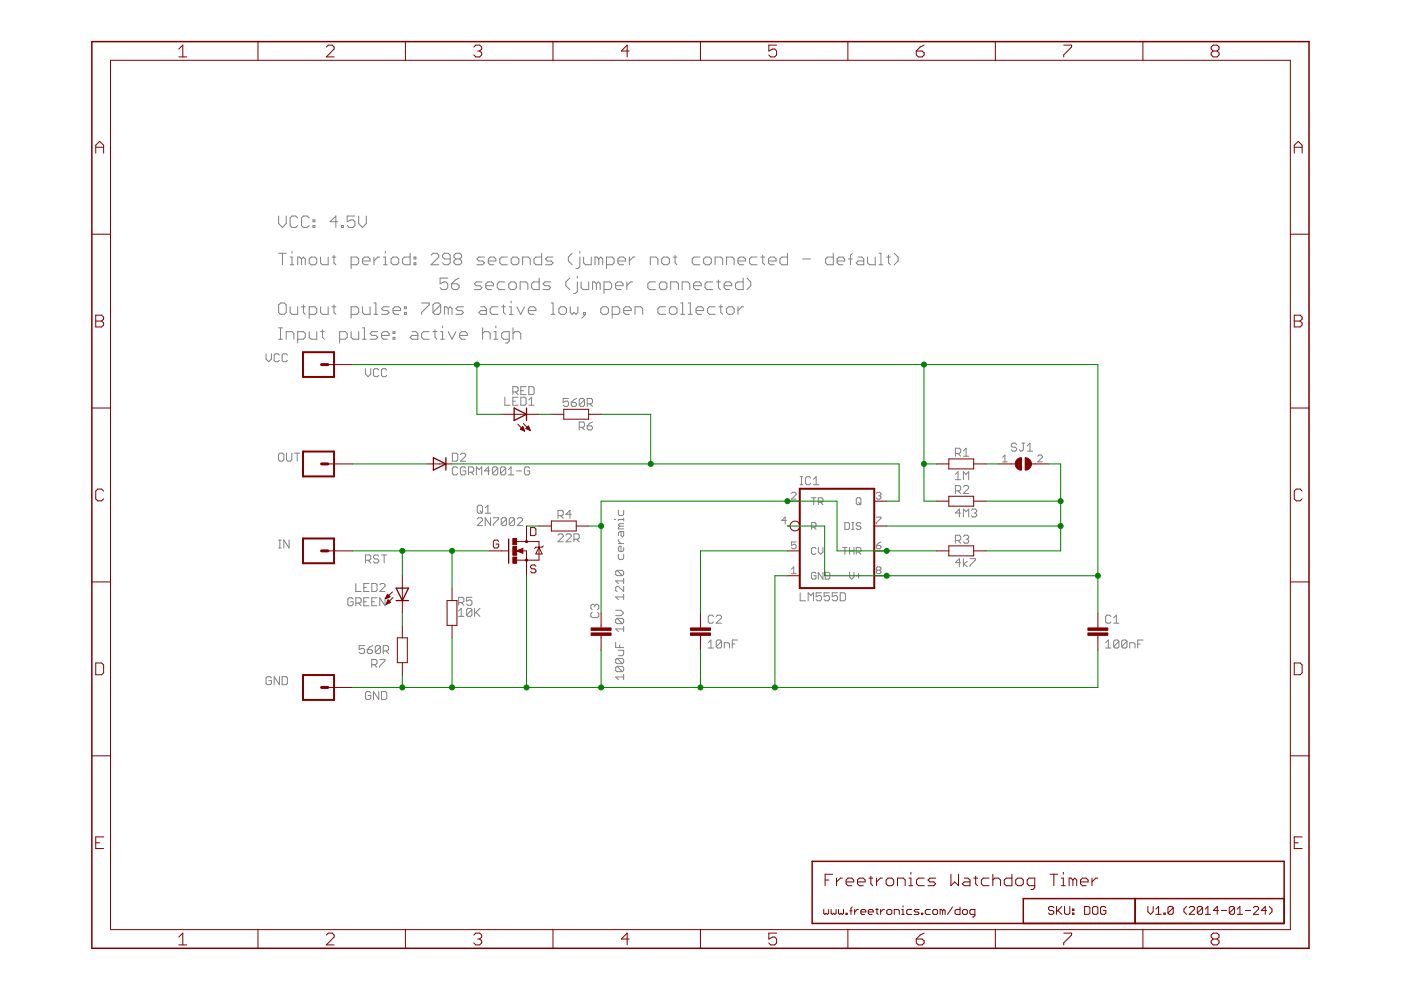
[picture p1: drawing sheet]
<svg xmlns="http://www.w3.org/2000/svg" width="297mm" height="210mm" viewBox="0 0 297 210" stroke-linecap="round" stroke-linejoin="round" font-family="sans-serif">
<g fill="none" stroke="#808080" stroke-width=".21">
<path d="M59.1 45.8v1.6l.8 .8 .8-.8v-1.6M59.1 53.7h1.6M59.9 53.7v2.4M61.5 54.5h.4v1.6M61.5 56.1h.8M61.9 53.3v.4M63.1 46.2l-.4-.4h-.8l-.4 .4v1.6l.4 .4h.8l.4-.4M63.9 54.9v1.2M63.9 54.9l-.4-.4h-.4v1.6M63.9 54.9l.4-.4 .4 .4v1.2M65.6 46.2l-.5-.4h-.8l-.4 .4v1.6l.4 .4h.8l.5-.4M66 54.5h.8l.4 .4v.8l-.4 .4h-.8l-.4-.4v-.8z"/>
<path d="M66.4 47.8h.4v.4h-.4zM66.4 46.6h.4v.4h-.4zM68 54.5v1.2l.4 .4h1.2v-1.6M70.4 54.5h.8M70.8 54.1v1.6l.4 .4M71.6 47h-1.6l1.2-1.2v2.4M72.4 47.8h.4v.4h-.4zM74.4 56.1h1.2l.5-.4v-.8l-.5-.4h-1.2v2.4M75.2 45.8h-1.6v1.2l.8-.4h.4l.4 .4v.8l-.4 .4h-.8l-.4-.4M76.1 45.8v1.6l.8 .8 .8-.8v-1.6M76.9 55.3h1.6v-.4l-.4-.4h-.8l-.4 .4v.8l.4 .4h.8M79.3 54.5v1.6"/>
<path d="M80.5 54.5h-.4l-.8 .8M81.3 54.5h.4v1.6M81.3 56.1h.8M81.7 53.3v.4M82.9 54.9l.4-.4h.8l.4 .4v.8l-.4 .4h-.8l-.4-.4zM87 53.7v2.4h-1.3l-.4-.4v-.8l.4-.4h1.3M87.8 54.5h.4v.4h-.4zM87.8 55.7h.4v.4h-.4zM91.4 54.1l.4-.4h.8l.4 .4v.4l-1.6 1.6h1.6M94.9 59h-1.6v1.2l.8-.4h.4l.4 .4v.8l-.4 .4h-.8l-.4-.4M95.4 54.9h-1.2l-.4-.4v-.4l.4-.4h.8l.4 .4v1.6l-.4 .4h-.8l-.4-.4M96.7 54.9l-.5-.4v-.4l.5-.4h.8l.4 .4v.4l-.4 .4"/>
<path d="M96.7 54.9l-.5 .4v.4l.5 .4h.8l.4-.4v-.4l-.4-.4M96.7 54.9h.8M97.3 59l-.8 .4-.8 .8M102.2 59.8h-1.2l-.4 .4 .4 .4h.8l.4 .4-.4 .4h-1.2M102.7 54.5h-1.2l-.4 .4 .4 .4h.8l.4 .4-.4 .4h-1.2M103.5 55.3h1.6v-.4l-.4-.4h-.8l-.4 .4v.8l.4 .4h.8M107 59.8h-1.2l-.4 .4v.8l.4 .4h1.2M107.6 54.5h-1.2l-.4 .4v.8l.4 .4h1.2M108.3 59.8h.8l.4 .4v.8l-.4 .4h-.8l-.4-.4v-.8zM108.8 54.5h.8l.4 .4v.8l-.4 .4h-.8l-.4-.4v-.8zM110.8 56.1v-1.6h1.2l.4 .4v1.2M114.3 59v2.4h-1.2l-.4-.4v-.8l.4-.4h1.2"/>
<path d="M114.9 53.7v2.4h-1.3l-.4-.4v-.8l.4-.4h1.3M116.8 59.8h-1.3l-.4 .4 .4 .4h.9l.4 .4-.4 .4h-1.3M117.3 54.5h-1.2l-.4 .4 .4 .4h.8l.4 .4-.4 .4h-1.2M120.8 59l-.8 .8v.8l.8 .8M121.3 53.7l-.8 .8v.8l.8 .8M122.4 59.8v2l-.4 .4h-.4M122.4 58.6v.4M122.9 54.5v2l-.4 .4h-.4M122.9 53.3v.4M123.2 59.8v1.2l.4 .4h1.2v-1.6M123.7 54.5v1.2l.4 .4h1.2v-1.6M127 54.9l-.4-.4h-.4v1.6"/>
<path d="M127 54.9v1.2M127 54.9l.4-.4 .4 .4v1.2M128.6 56.1h1.2l.4-.4v-.8l-.4-.4h-1.2v2.4M131 55.3h1.6v-.4l-.4-.4h-.8l-.4 .4v.8l.4 .4h.8M132.9 59.8v1.6M133.4 54.5v1.6M134.1 59.8h-.4l-.8 .8M134.6 54.5h-.4l-.8 .8M137.9 56.1v-1.6h1.2l.4 .4v1.2M139 59.8h-1.2l-.4 .4v.8l.4 .4h1.2M140.3 54.9l.4-.4h.8l.4 .4v.8l-.4 .4h-.8l-.4-.4zM142.7 54.5h.8"/>
<path d="M143.1 54.1v1.6l.4 .4M148.4 54.5h-1.2l-.4 .4v.8l.4 .4h1.2M149.2 54.9l.4-.4h.8l.4 .4v.8l-.4 .4h-.8l-.4-.4zM151.1 59.8h-1.2l-.4 .4v.8l.4 .4h1.2M151.6 56.1v-1.6h1.2l.4 .4v1.2M151.9 59.8h.8M152.3 59.4v1.6l.4 .4M154.1 56.1v-1.6h1.2l.4 .4v1.2M156.5 55.3h1.6v-.4l-.4-.4h-.8l-.4 .4v.8l.4 .4h.8M157.6 59v2.4h-1.2l-.5-.4v-.8l.5-.4h1.2M158.4 59l.8 .8v.8l-.8 .8M160.5 54.5h-1.2l-.4 .4v.8l.4 .4h1.2"/>
<path d="M161.3 54.5h.8M161.7 54.1v1.6l.4 .4M162.9 55.3h1.6v-.4l-.4-.4h-.8l-.4 .4v.8l.4 .4h.8M167 53.7v2.4h-1.2l-.4-.4v-.8l.4-.4h1.2M170.2 54.9h1.6M176.7 53.7v2.4h-1.2l-.5-.4v-.8l.5-.4h1.2M177.5 55.3h1.6v-.4l-.4-.4h-.8l-.4 .4v.8l.4 .4h.8M179.9 54.9h.8M180.7 53.7l-.4 .4v2M181.9 54.5h.8l.4 .4v1.2h-1.2l-.4-.4 .4-.4h1.2M183.9 54.5v1.2l.4 .4h1.3v-1.6M186.4 53.7h.4v2.4"/>
<path d="M186.4 56.1h.8M188 54.5h.8M188.4 54.1v1.6l.4 .4M189.6 53.7l.8 .8v.8l-.8 .8M56.4 75v1.1l.6 .6 .6-.6v-1.1M59.1 71.9h.8M59.1 69.5h.8M59.2 75.3l-.3-.3h-.5l-.3 .3v1.1l.3 .3h.5l.3-.3M59.5 64.2h.8l.4 .4v1.7l-.4 .4h-.8l-.4-.4v-1.7zM59.5 69.5v2.4M60.7 71.9v-1.6h1.2l.4 .4v1.2M60.9 75.3l-.2-.3h-.6l-.3 .3v1.1l.3 .3h.6l.2-.3"/>
<path d="M61.5 65v1.3l.4 .4h1.2v-1.7M63.1 71.9h1.2l.4-.4v-.8l-.4-.4h-1.2v2.4M63.9 65h.8M64.3 64.6v1.7l.4 .4M65.6 66.7h1.2l.4-.4v-.9l-.4-.4h-1.2v2.5M65.6 70.3v1.2l.4 .4h1.2v-1.6M68 65v1.3l.4 .4h1.2v-1.7M68 70.3h.8M68.4 69.9v1.6l.4 .4M70.4 65h.8M70.8 64.6v1.7l.4 .4M72 71.9h1.2l.4-.4v-.8l-.4-.4h-1.2v2.4"/>
<path d="M74.4 66.7h1.2l.5-.4v-.9l-.5-.4h-1.2v2.5M74.4 70.3v1.2l.4 .4h1.3v-1.6M76.9 65v1.3l.4 .4h1.2v-1.7M76.9 71.9h.8M76.9 69.5h.4v2.4M77.5 78.2v1.1l.5 .6 .6-.6v-1.1M79.3 64.2h.4v2.5M79.3 66.7h.8M80.1 70.3h-1.2l-.4 .4 .4 .4h.8l.4 .4-.4 .4h-1.2M80.3 78.4l-.3-.2h-.5l-.3 .2v1.2l.3 .3h.5l.3-.3M80.9 71.1h1.6v-.4l-.4-.4h-.8l-.4 .4v.8l.4 .4h.8M82 78.4l-.3-.2h-.5l-.3 .2v1.2l.3 .3h.5l.3-.3"/>
<path d="M82.5 65h-1.2l-.4 .4 .4 .4h.8l.4 .5-.4 .4h-1.2M83.3 65.8h1.6v-.4l-.4-.4h-.8l-.4 .4v.9l.4 .4h.8M83.3 70.3h.4v.4h-.4zM83.3 71.5h.4v.4h-.4zM85.7 66.3h.4v.4h-.4zM85.7 65h.4v.4h-.4zM87.4 70.3h.8l.4 .4v1.2h-1.2l-.4-.4 .4-.4h1.2M89.4 64.2h1.6v.4l-1.6 1.7v.4M91 70.3h-1.2l-.4 .4v.8l.4 .4h1.2M91.8 70.3h.8M92.2 69.9v1.6l.4 .4M93.4 70.3h.4v1.6"/>
<path d="M93.4 64.6l-.4-.4h-.8l-.4 .4v1.7M93.4 64.6v1.7l-.4 .4h-.8l-.4-.4M93.4 64.6l-1.6 1.7M93.4 71.9h.8M93.8 69.1v.4M95 65.4l-.4-.4h-.4v1.7M95 65.4v1.3M95 65.4l.4-.4 .4 .4v1.3M95 70.3l.8 1.6 .9-1.6M95.7 60.2h1.2l.4 .4v.4l-.4 .4h-.8l-.4-.4zM97.5 71.1h1.6v-.4l-.4-.4h-.8l-.4 .4v.8l.4 .4h.8M98.3 65h-1.2l-.4 .4 .4 .4h.8l.4 .5-.4 .4h-1.2"/>
<path d="M101.9 65h.8l.4 .4v1.3h-1.2l-.4-.4 .4-.5h1.2M102.3 70.7l.4-.4h.8l.4 .4v1.2M102.3 69.5v2.4M103 60.6h1.6v-.4l-.4-.4h-.8l-.4 .4v.8l.4 .4h.8M104.7 70.3h.4v1.6M104.7 71.9h.9M105.1 69.1v.4M105.6 65h-1.3l-.4 .4v.9l.4 .4h1.3M106.4 65h.8M106.8 64.6v1.7l.4 .4M108 65h.4v1.7M108 71.9h-1.2l-.4-.4v-.8l.4-.4h1.2v2l-.4 .4h-.4"/>
<path d="M108 66.7h.8M108.4 63.8v.4M108.8 70.7l.4-.4h.8l.4 .4v1.2M108.8 69.5v2.4M109.6 65l.8 1.7 .8-1.7M110.3 61.4v-1.6h1.2l.4 .4v1.2M112 65.8h1.6v-.4l-.4-.4h-.8l-.4 .4v.9l.4 .4h.8M116.9 64.2h.4v2.5M116.9 66.7h.8M118.5 65.4l.4-.4h.8l.4 .4v.9l-.4 .4h-.8l-.4-.4zM120.9 65v1.3l.4 .4 .4-.4 .4 .4 .4-.4v-1.3M123.7 66.3h.4v.4h-.4z"/>
<path d="M124.1 66.7l-.8 .8M126.4 60.2l-.4-.4h-.4v1.6M126.4 60.2v1.2M126.4 60.2l.5-.4 .4 .4v1.2M127.4 65.4l.4-.4h.8l.4 .4v.9l-.4 .4h-.8l-.4-.4zM128.1 61.4h1.2l.4-.4v-.8l-.4-.4h-1.2v2.4M129.8 66.7h1.2l.4-.4v-.9l-.4-.4h-1.2v2.5M130.5 60.6h1.6v-.4l-.4-.4h-.8l-.4 .4v.8l.4 .4h.8M132.2 65.8h1.6v-.4l-.4-.4h-.8l-.4 .4v.9l.4 .4h.8M134.6 66.7v-1.7h1.2l.5 .4v1.3M139.8 60.2l.4-.4h.8l.4 .4v.8l-.4 .4h-.8l-.4-.4zM141.1 65h-1.2l-.4 .4v.9l.4 .4h1.2"/>
<path d="M142.2 61.4v-1.6h1.2l.4 .4v1.2M142.3 65h.8l.4 .4v.9l-.4 .4h-.8l-.4-.4v-.9zM144.3 64.2h.4v2.5M144.3 66.7h.9M144.6 61.4v-1.6h1.2l.4 .4v1.2M146 64.2h.4v2.5M146 66.7h.8M147 60.6h1.7v-.4l-.4-.4h-.8l-.5 .4v.8l.5 .4h.8M147.6 65.8h1.6v-.4l-.4-.4h-.8l-.4 .4v.9l.4 .4h.8M151.6 65h-1.2l-.4 .4v.9l.4 .4h1.2M152.4 65h.8M152.8 64.6v1.7l.4 .4"/>
<path d="M153.5 60.6h1.6v-.4l-.4-.4h-.8l-.4 .4v.8l.4 .4h.8M154.5 65h.8l.4 .4v.9l-.4 .4h-.8l-.4-.4v-.9zM156.5 65v1.7M157.7 65h-.4l-.8 .8M59.3 96.1h.6l.3 .3v1.1l-.3 .3h-.6l-.2-.3v-1.1zM60.7 96.1v1.4l.3 .3h.6l.3-.3v-1.4M62.4 96.1h1.2M63 96.1v1.7M95.9 96.1h.9l.2 .3v1.1l-.2 .3h-.9zM97 99.3l-.2-.3h-.6l-.3 .3v1.1l.3 .3h.6l.2-.3M97.6 96.4l.3-.3h.5l.3 .3v.3l-1.1 1.1h1.1M98.7 99.3l-.3-.3h-.5l-.3 .3v1.1l.3 .3h.5l.3-.3v-.6h-.5"/>
<path d="M103.8 99.8h-1.1l.8-.8v1.7M105.5 99.3l-.3-.3h-.5l-.3 .3v1.1M105.5 99.3v1.1l-.3 .3h-.5l-.3-.3M105.5 99.3l-1.1 1.1M107 84.2v1.7h1.2M107.2 99.3l-.3-.3h-.5l-.3 .3v1.1M107.2 99.3v1.1l-.3 .3h-.5l-.3-.3M107.2 99.3l-1.1 1.1M107.8 99.6l.6-.6v1.7M108.7 85.1h.6M108.7 83.1h.9l.3-.3v-.5l-.3-.3h-.9v1.7M109.3 83.1l.6 .6"/>
<path d="M109.5 99.8h1.1M109.9 84.2h-1.2v1.7h1.2M110.4 84.2h.9l.2 .3v1.1l-.2 .3h-.9zM110.4 82.8h.6M111.5 82h-1.1v1.7h1.1M112.1 82h.9l.2 .3v1.1l-.2 .3h-.9zM112.1 84.8l.6-.6v1.7M112.1 85.9h1.1M112.3 99.3l-.3-.3h-.5l-.3 .3v1.1l.3 .3h.5l.3-.3v-.6h-.5M120.5 84.5h-1.1v.8l.6-.3h.2l.3 .3v.6l-.3 .3h-.5l-.3-.3M121.1 85.3h.8l.3 .3v.3l-.3 .3h-.5l-.3-.3zM122.2 84.5l-.5 .3-.6 .5"/>
<path d="M122.8 90.6h.9l.2-.3v-.6l-.2-.2h-.9v1.6M123.4 90.6l.5 .5M123.9 84.8v1.1l-.2 .3h-.6l-.3-.3M123.9 84.8l-.2-.3h-.6l-.3 .3v1.1M123.9 84.8l-1.1 1.1M124.5 85.6h.8l.3-.3v-.5l-.3-.3h-.8v1.7M124.5 90.3h.8l.3 .3v.3l-.3 .2h-.5l-.3-.2zM125.1 85.6l.5 .6M125.6 89.5l-.5 .2-.6 .6M202.6 96.2h.8l.3-.3v-.6l-.3-.3h-.8v1.7M203.1 96.2l.6 .5M204.3 95.6l.5-.6v1.7"/>
<path d="M204.3 96.7h1.1M212.6 97.9h1M212.6 97l.5-.5v1.4M215.5 94.3l-.3-.3h-.5l-.3 .3v.2l.3 .3h.5l.3 .3v.3l-.3 .3h-.5l-.3-.3M216.7 94h.5M217 94v1.4l-.3 .3h-.3l-.3-.3M217.8 95.7h1.1M217.8 94.5l.6-.5v1.7M220 96.7l.3-.2h.4l.3 .2v.3l-1 .9h1M59.1 116.2h.5M59.1 114.5h.5M59.3 114.5v1.7"/>
<path d="M61.3 114.5v1.7l-1.1-1.7v1.7M77.5 118.8h.8l.3-.3v-.6l-.3-.2h-.8v1.7M78 118.8l.6 .6M80.3 117.9l-.3-.2h-.5l-.3 .2v.3l.3 .3h.5l.3 .3v.3l-.3 .3h-.5l-.3-.3M80.9 117.7h1.1M81.4 117.7v1.7M99.3 100.1h.9l.2-.3v-.5l-.2-.3h-.9v1.7M99.9 100.1l.5 .6M101 100.7v-1.7l.6 .6 .5-.6v1.7M101.2 107.4l.3-.3h.5l.3 .3v1.1l-.3 .3h-.5l-.3-.3zM101.2 110l.3-.2h.5l.3 .2v.3l-1.1 1.1h1.1M101.7 108.3l.6 .5"/>
<path d="M102.9 108.8h1.1M102.9 107.7l.5-.6v1.7M104 109.8v1.6l-1.1-1.6v1.6M104.6 109.8h1.1v.2l-1.1 1.2v.2M107.4 110v1.2l-.3 .2h-.5l-.3-.2M107.4 110l-.3-.2h-.5l-.3 .2v1.2M107.4 110l-1.1 1.2M107.8 100.7h1.1M109.1 110l-.3-.2h-.6l-.2 .2v1.2M109.1 110v1.2l-.3 .2h-.6l-.2-.2M109.1 110l-1.1 1.2M109.7 110l.2-.2h.6l.3 .2v.3l-1.1 1.1h1.1"/>
<path d="M118.3 109.3h.8l.3-.2v-.6l-.3-.3h-.8v1.7M118.3 113.5l.3-.3h.5l.3 .3v.2l-1.1 1.2h1.1M118.9 109.3l.5 .6M120 113.5l.3-.3h.5l.3 .3v.2l-1.1 1.2h1.1M121.1 109.1h-1.1l.8-.9v1.7M121.7 114.3h.8l.3-.3v-.5l-.3-.3h-.8v1.7M122.3 114.3l.5 .6M130.3 110.2h.2M131.1 108.2v.8l.3 .3h.6l.2-.3v-.8M131.1 117.5v.9l.3 .2h.6l.2-.2v-.9M131.1 114.4v.3l.6 .6M131.1 115.3h1.1"/>
<path d="M131.4 111.6l-.3 .3v.2h1.1M131.4 111.6h.8M131.7 112.7v.9l.3 .2 .2-.2v-.9h-.8l-.3 .3v.6M132.2 109.9v.5M132.2 116.1v.6l-.2 .2h-.6l-.3-.2v-.6l.3-.3h.3v1.1M132.2 110.2h-1.1v.2M132.2 111h-.8l-.3 .3 .3 .3M166.7 110.4h-.9l.7-.8v1.5M167.8 104.6l.2-.2h.5l.3 .2v.3l-1 .9h1M168.8 114.9h-1v.7l.5-.2 .5 .2v.5l-.3 .3h-.5l-.2-.3M169.7 102.8h.5M169.7 101.1h.5"/>
<path d="M169.9 101.1v1.7M171.9 101.4l-.3-.3h-.5l-.3 .3v1.1l.3 .3h.5l.3-.3M172.1 105.5h.9M172.1 111.8h.7l.2-.3v-.5l-.2-.2h-.7v1.4M172.5 101.6l.5-.5v1.7M172.5 102.8h1.1M172.5 105.5v1.5M172.5 111.8l.5 .4M173 116.3l-.2-.2h-.5l-.2 .2v1l.2 .2h.5l.2-.2M173.5 106.5h.7l.3-.2v-.5l-.3-.3h-.7v1.5M173.5 116.1v.9l.5 .5 .5-.5v-.9M174 106.5l.5 .5"/>
<path d="M178.6 116.1h1M179.1 110.8h.8l.2 .2v1l-.2 .2h-.8zM179.1 116.1v1.4M180.1 116.1v1.4M180.1 116.8h1M180.6 110.8h.5M180.6 112.2h.5M180.8 110.8v1.4M181.1 116.1v1.4M181.5 117h.8l.2-.2v-.5l-.2-.2h-.8v1.4M181.8 105.5h.5l.2 .3v.9l-.2 .3h-.5l-.3-.3v-.9zM182 106.5l.5 .5"/>
<path d="M182 117l.5 .5M182.5 111l-.2-.2h-.5l-.3 .2v.3l.3 .2h.5l.2 .3-.2 .4h-.5l-.3-.2M185.8 104.6l.2-.2h.5l.3 .2v.3l-.3 .2M185.8 109.6h1v.3l-1 .9v.3M185.8 115.6h.7l.3 .3v.2l-.3 .3h-.5l-.2-.3zM186.3 105.1h.2M186.5 105.1l.3 .2v.3l-.3 .2h-.5l-.2-.2M186.8 114.9l-1 .7M202.6 100.6l.5-.6v1.7M202.6 101.7h1.1M202.6 104.1h.8l.3-.3v-.6l-.3-.2h-.8v1.6M202.6 114.6h.8l.3-.3v-.6l-.3-.2h-.8v1.7"/>
<path d="M203.1 104.1l.6 .5M203.1 114.6l.6 .6M203.7 108.8h-1.1l.8-.9v1.7M203.7 119.3h-1.1l.8-.9v1.7M204.3 101.7v-1.7l.5 .6 .6-.6v1.7M204.3 109.6v-1.7l.5 .6 .6-.6v1.7M204.3 118.4v1.7M204.3 103.2l.2-.2h.6l.3 .2v.3l-1.1 1.1h1.1M204.3 113.7l.2-.2h.6l.3 .2v.3l-.3 .3M204.8 114.3h.3M205.1 114.3l.3 .3v.3l-.3 .3h-.6l-.2-.3M205.1 119l-.8 .6 .8 .5"/>
<path d="M205.7 118.4h1.1v.3l-1.1 1.2v.2M206 108.2l.2-.3h.6l.3 .3v.3l-.3 .3M206.5 108.8h.3M206.8 108.8l.3 .3v.2l-.3 .3h-.6l-.2-.3M74.9 127l-.3-.3h-.6l-.3 .3v1.2l.3 .2h.6l.3-.2v-.6h-.6M75.4 127.9h.9l.3-.3v-.6l-.3-.3h-.9v1.7M75.4 123.7v1.7h1.2M76 127.9l.6 .5M77.1 127.6h.6M77.1 124.6h.6M77.3 136.9h-1.1v.8l.5-.2h.3l.3 .2v.6l-.3 .3h-.5l-.3-.3M77.9 137.7h.8l.3 .3v.3l-.3 .3h-.6l-.2-.3z"/>
<path d="M78.3 126.7h-1.2v1.7h1.2M78.3 123.7h-1.2v1.7h1.2M78.8 127.6h.6M78.8 123.7h.9l.2 .3v1.1l-.2 .3h-.9zM79 136.9l-.6 .3-.5 .5M79.9 126.7h-1.1v1.7h1.1M80.5 139.8h1.1v.3l-1.1 1.1v.3M80.5 124l.3-.3h.6l.2 .3v.3l-1.1 1.1h1.1M80.7 137.2l-.3-.3h-.6l-.2 .3v1.1M80.7 137.2v1.1l-.3 .3h-.6l-.2-.3M80.7 137.2l-1.1 1.1M81.3 138h.8l.3-.3v-.5l-.3-.3h-.8v1.7"/>
<path d="M81.6 126.7v1.7l-1.1-1.7v1.7M81.8 138l.6 .6M97.2 129.6l.6-.6v1.7M97.2 130.7h1.2M97.2 127.8h.9l.3-.3v-.6l-.3-.3h-.9v1.7M97.8 127.8l.6 .5M100.1 129.3v1.1l-.3 .3h-.6l-.3-.3M100.1 126.6h-1.2v.9l.6-.3h.3l.3 .3v.6l-.3 .2h-.6l-.3-.2M100.1 129.3l-.3-.3h-.6l-.3 .3v1.1M100.1 129.3l-1.2 1.1M100.6 129v1.7M100.9 129.8l.8 .9"/>
<path d="M101.7 129l-1.1 1.1M125.6 129.8l-.3 .3v.6l.3 .2h1.1l.3-.2v-.6l-.3-.3M126.1 128.4l.3-.3h.3l.3 .3v.6l-.3 .2M126.1 128.4l-.3-.3h-.2l-.3 .3v.6l.3 .2M126.1 128.4v.3M130.5 136.2v1.1h1.7M130.5 129.4h1.2l.5 .6-.5 .5h-1.2M130.8 120.9h1.2l.2 .3v.6l-.2 .2M130.8 131.1h1.2l.2 .3v.6l-.2 .2M130.8 139.6h1.2l.2 .3v.5l-.2 .3M130.8 120.9l-.3 .3v.6l.3 .2h1.2M130.8 131.1l-.3 .3v.6l.3 .2h1.2"/>
<path d="M130.8 139.6l-.3 .3v.5l.3 .3h1.2M130.8 139.6l1.2 1.1M130.8 131.1l1.2 1.1M130.8 120.9l1.2 1.1M131.1 137.9h1.1v.8l-.2 .3h-.9M131.4 136.8v.5M132.2 122.6v1.1M132.2 124.3v1.1l-1.1-1.1h-.3l-.3 .3v.6l.3 .2M132.2 126v1.1M132.2 132.8v1.1M132.2 133.3h-1.7l.6 .6M132.2 126.6h-1.7l.6 .5"/>
<path d="M132.2 123.2h-1.7l.6 .5M150.2 136.3l.5-.6v1.7M150.2 137.4h1.1M151.3 130.7l-.3-.3h-.6l-.2 .3v1.1l.2 .3h.6l.3-.3M151.8 130.7l.3-.3h.6l.3 .3v.3l-1.2 1.1h1.2M153 136v1.1l-.3 .3h-.6l-.3-.3M153 136l-.3-.3h-.6l-.3 .3v1.1M153 136l-1.2 1.1M153.6 137.4v-1.1h.8l.3 .2v.9M155.3 136.5h.5M156.4 135.7h-1.1v1.7M167.8 121.6h1"/>
<path d="M167.8 120.7l.5-.5v1.4M169.7 125.7v1.7h1.1M171.3 127.4v-1.7l.6 .6 .6-.6v1.7M173 121.6l-.2-.3h-.5l-.2 .3v1l.2 .2h.5l.2-.2v-.5h-.5M174.2 125.7h-1.2v.8l.6-.2h.3l.3 .2v.6l-.3 .3h-.6l-.3-.3M174.5 121.3v1.5l-1-1.5v1.5M175 121.3h.7l.2 .3v1l-.2 .2h-.7zM175.9 125.7h-1.2v.8l.6-.2h.3l.3 .2v.6l-.3 .3h-.6l-.3-.3M177.6 125.7h-1.2v.8l.6-.2h.3l.3 .2v.6l-.3 .3h-.6l-.3-.3M178.1 125.7h.9l.3 .3v1.1l-.3 .3h-.9zM180.1 121.3v1l.5 .5 .5-.5v-1M181.5 122.1h1"/>
<path d="M182 121.6v1M186 120.9l-.2-.2v-.3l.2-.2h.5l.3 .2v.3l-.3 .2M186 120.9l-.2 .2v.3l.2 .2h.5l.3-.2v-.3l-.3-.2M186 120.9h.5M234.4 137.4h1.1M234.4 136.3l.6-.6v1.7M235.5 130.7l-.2-.3h-.6l-.3 .3v1.1l.3 .3h.6l.2-.3M236.1 132.1h1.1M236.1 131l.6-.6v1.7M237.2 136v1.1l-.2 .3h-.6l-.3-.3M237.2 136l-.2-.3h-.6l-.3 .3v1.1M237.2 136l-1.1 1.1"/>
<path d="M239 136v1.1l-.3 .3h-.6l-.3-.3M239 136l-.3-.3h-.6l-.3 .3v1.1M239 136l-1.2 1.1M239.5 137.4v-1.1h.9l.2 .2v.9M241.2 136.5h.6M242.3 135.7h-1.1v1.7M57.6 143.7l-.3-.2h-.6l-.3 .2v1.2l.3 .3h.6l.3-.3v-.6h-.6M59.2 143.5v1.7l-1.1-1.7v1.7M59.8 143.5h.9l.2 .2v1.2l-.2 .3h-.9zM78.6 146.9l-.3-.3h-.5l-.3 .3v1.1l.3 .3h.5l.3-.3v-.5h-.6M78.8 140.9h.9l.2-.2v-.6l-.2-.3h-.9v1.7M79.4 140.9l.5 .6"/>
<path d="M80.3 146.6v1.7l-1.1-1.7v1.7M80.9 146.6h.8l.3 .3v1.1l-.3 .3h-.8zM130.8 141.3h1.2l.2 .3v.5l-.2 .3M130.8 141.3l-.3 .3v.5l.3 .3h1.2M130.8 141.3l1.2 1.1M132.2 143v1.1M132.2 143.6h-1.7l.6 .5"/>
</g>
<g fill="none" stroke="#800000" stroke-width=".21">
<path d="M23.4 12.8h250.2v184.3h-250.2zM37.9 10.4l.9-.8v2.5M37.9 12.1h1.7M54.7 8.8v4M69.2 10l.4-.4h.8l.4 .4v.4l-1.6 1.7h1.6M86 8.8v4M100.5 10l.4-.4h.8l.4 .4v.4l-.4 .4M101.3 10.8h.4M101.7 10.8l.4 .4v.4l-.4 .5h-.8l-.4-.5M117.2 8.8v4M133.4 10.8h-1.7l1.3-1.2v2.5M148.5 8.8v4"/>
<path d="M164.7 9.6h-1.7v1.2l.8-.4h.5l.4 .4v.8l-.4 .5h-.9l-.4-.5M179.8 8.8v4M194.3 10.8h1.2l.4 .4v.4l-.4 .5h-.8l-.4-.5zM195.9 9.6l-.8 .4-.8 .8M211 8.8v4M225.5 9.6h1.7v.4l-1.7 1.6v.5M242.3 8.8v4M257.2 10.8l-.4-.4v-.4l.4-.4h.8l.5 .4v.4l-.5 .4M257.2 10.8l-.4 .4v.4l.4 .5h.8l.5-.5v-.4l-.5-.4M257.2 10.8h.8M20.3 32.5v-1.7l.8-.8 .9 .8v1.7M20.3 31.2h1.7"/>
<path d="M274.4 31.2h1.7M274.4 32.5v-1.7l.9-.8 .8 .8v1.7M19.5 49.7h3.9M273.6 49.7h3.9M20.3 66.8h1.2l.5 .4v.5l-.5 .4 .5 .4v.4l-.5 .4h-1.2zM20.3 68.1h1.2M69.5 77.3h5.3M274.4 66.8h1.3l.4 .4v.5l-.4 .4 .4 .4v.4l-.4 .4h-1.3zM274.4 68.1h1.3M19.5 86.5h3.9M69.5 98.4h5.3M90.6 98.4h5.2"/>
<path d="M106.4 87.8h7.9M109.8 89.9l1.4 1.5M110.3 91h.8M110.5 90.8h.5M110.6 91.1h.5M110.6 90.7h.4M110.7 90.6h.2M110.8 90.5h.1M110.8 90.5l-.5 .5 .9 .4M110.8 90.5l.4 .9M110.9 91.2h.3M111 89.8l1.4 1.4"/>
<path d="M111.2 91.4h.1M111.5 90.8h.7M111.5 90.9l.9 .3M111.6 90.7h.6M111.8 90.6h.3M111.8 91h.5M111.9 90.5h.2M112 90.3h.1M112 90.3l-.5 .6M112 90.3l.4 .9M112.1 91.1h.3M112.4 91.2h.1"/>
<path d="M116.9 87.8h2.6M119.5 86.8h5.3v2.1h-5.3zM124.8 87.8h2.6M198.5 98.4h2.7M201.2 97.3h5.2v2.1h-5.2zM206.4 98.4h2.7M211.7 98.4h3.5M218.7 98.4h3.5M273.6 86.5h3.9M22 104.1l-.5-.4h-.8l-.4 .4v1.7l.4 .4h.8l.5-.4M69.5 116.8h5.3M103.7 116.8h4"/>
<path d="M105.7 114.8l-.2-.3h-.6l-.3 .3v1.1l.3 .3h.6l.2-.3v-.5h-.5M109.5 116.8l1.3-.5v1zM109.6 114.8h4.7v4h-4.8M110.7 116.8h.9v5.3M111.6 111.5v3.3M112.5 111.9h.8l.3 .3v1.1l-.3 .3h-.8zM114.3 111.5h2.6M114.3 116l.6 1.5h-1.3zM115.2 115.7l-.3 .3h-1.3l-.3 .3M116.9 110.5h5.3v2.1h-5.3zM122.2 111.5h2.6M166.9 116.8h2.7"/>
<path d="M166.9 106.3h2.7M166.9 111.5h.6M185.4 116.8h2.6M185.4 106.3h2.6M185.4 111.5h2.6M198.5 116.8h2.7M198.5 106.3h2.7M201.2 105.2h5.2v2.1h-5.2zM201.2 115.7h5.2v2.2h-5.2zM206.4 116.8h2.7M206.4 106.3h2.7M276.1 104.1l-.4-.4h-.9l-.4 .4v1.7l.4 .4h.9l.4-.4"/>
<path d="M19.5 123.4h3.9M81.8 126.8h.2M81.9 126.7h.4M81.9 126.6h.7M81.9 128.1h.1M81.9 128h.3M82 126.4h.6M82 127.8h.5M82 126.3h.5M82.1 126.2h.2M82.1 127.7h.7M82.1 127.6h.6"/>
<path d="M82.1 126.1h.1M82.1 126l.6 .5-1 .4zM82.2 127.5h.3M82.2 127.3h.2M82.3 127.2l-.4 .9M82.3 127.2l.5 .5M82.3 127.2h.1M82.8 127.7l-.9 .4M83.2 125.5l-1.5 1.4M83.3 126.7l-1.4 1.4M84.2 135.2h2.2v5.3h-2.2zM85.3 122.1v7.9"/>
<path d="M85.3 132.6v2.6M94.8 127.3h2.1v5.3h-2.1zM95.8 124.7v2.6M95.8 132.6v2.6M113.6 120.1l-.3-.3h-.5l-.3 .3v.2l.3 .3h.5l.3 .3v.3l-.3 .3h-.5l-.3-.3M127.4 130v3.1M127.4 134.7v3.2M148.5 130v3.1M148.5 134.7v3.2M166.9 122.1h2.7M185.4 122.1h2.6M232.8 130v3.1"/>
<path d="M232.8 134.7v3.2M273.6 123.4h3.9M20.3 140.6h1.2l.5 .4v1.6l-.5 .5h-1.2zM69.5 145.8h5.3M85.3 140.5v2.6M274.4 140.6h1.3l.4 .4v1.6l-.4 .5h-1.3zM19.5 160.3h3.9M20.3 178.7h.8M22 177.4h-1.7v2.5h1.7M273.6 160.3h3.9M274.4 178.7h.9M276.1 177.4h-1.7v2.5h1.7"/>
<path d="M37.9 198.7l.9-.9v2.5M54.7 197.1v4M69.2 198.2l.4-.4h.8l.4 .4v.5l-1.6 1.6h1.6M86 197.1v4M100.5 198.2l.4-.4h.8l.4 .4v.5l-.4 .4M101.3 199.1h.4M101.7 199.1l.4 .4v.4l-.4 .4h-.8l-.4-.4M117.2 197.1v4M133.4 199.1h-1.7l1.3-1.3v2.5M148.5 197.1v4M164.7 197.8h-1.7v1.3l.8-.4h.5l.4 .4v.8l-.4 .4h-.9l-.4-.4M174.6 192.8v.8l.3 .3 .3-.3 .2 .3 .3-.3v-.8"/>
<path d="M174.9 186.6h.8M176.2 192.8v.8l.3 .3 .2-.3 .3 .3 .3-.3v-.8M176.6 185.4h-1.7v2.4M177.4 186.2v1.6M177.8 192.8v.8l.3 .3 .2-.3 .3 .3 .2-.3v-.8M178.6 186.2h-.4l-.8 .8M179.4 193.6h.2v.3h-.2zM179.4 187h1.6v-.4l-.4-.4h-.8l-.4 .4v.8l.4 .4h.8M179.8 197.1v4M180.1 193.1h.6M180.7 192.3l-.3 .3v1.3M181.2 192.8v1.1"/>
<path d="M181.8 187h1.6v-.4l-.4-.4h-.8l-.4 .4v.8l.4 .4h.8M182 192.8h-.3l-.5 .6M182.5 193.4h1.1v-.3l-.3-.3h-.5l-.3 .3v.5l.3 .3h.5M184.1 193.4h1v-.3l-.2-.3h-.5l-.3 .3v.5l.3 .3h.5M184.2 186.2h.8M184.6 185.8v1.6l.4 .4M185.7 192.8h.5M185.8 186.2v1.6M185.9 192.6v1l.3 .3M186.7 192.8v1.1M187.1 186.2h-.5l-.8 .8M187.5 192.8h-.3l-.5 .6"/>
<path d="M188 193.1l.3-.3h.5l.3 .3v.5l-.3 .3h-.5l-.3-.3zM188.3 186.2h.8l.4 .4v.8l-.4 .4h-.8l-.4-.4v-.8zM189.6 193.9v-1.1h.8l.3 .3v.8M190.3 187.8v-1.6h1.2l.4 .4v1.2M191.2 193.9h.5M191.2 192.8h.3v1.1M191.5 192v.3M192.7 186.2h.4v1.6M192.7 187.8h.8M193.1 185v.4M193.3 192.8h-.8l-.3 .3v.5l.3 .3h.8M194.3 199.1h1.2l.4 .4v.4l-.4 .4h-.8l-.4-.4z"/>
<path d="M194.9 192.8h-.8l-.3 .3 .3 .3h.5l.3 .2-.3 .3h-.8M195.4 193.6h.2v.3h-.2zM195.9 197.8l-.8 .4-.8 .9M196 186.2h-1.3l-.4 .4v.8l.4 .4h1.3M197.2 192.8h-.8l-.2 .3v.5l.2 .3h.8M198 192.8h.5l.3 .3v.5l-.3 .3h-.5l-.2-.3v-.5zM198.4 186.2h-1.2l-.4 .4 .4 .4h.8l.4 .4-.4 .4h-1.2M199.9 193.1l-.3-.3h-.3v1.1M199.9 193.1v.8M199.9 193.1l.2-.3 .3 .3v.8M201.6 185.4v2.4l.8-.8 .8 .8v-2.4M202 192.3l-1.1 1.6"/>
<path d="M203.5 192.3v1.6h-.8l-.2-.3v-.5l.2-.3h.8M204 193.1l.3-.3h.6l.2 .3v.5l-.2 .3h-.6l-.3-.3zM204.4 186.2h.9l.4 .4v1.2h-1.3l-.4-.4 .4-.4h1.3M206.5 186.2h.8M206.7 193.9h-.8l-.3-.3v-.5l.3-.3h.8v1.3l-.3 .3h-.2M206.9 185.8v1.6l.4 .4M209.7 186.2h-1.2l-.4 .4v.8l.4 .4h1.2M210.5 186.6l.4-.4h.8l.4 .4v1.2M210.5 185.4v2.4M211 197.1v4M214.5 185.4v2.4h-1.2l-.4-.4v-.8l.4-.4h1.2M215.3 186.6l.5-.4h.8l.4 .4v.8l-.4 .4h-.8l-.5-.4z"/>
<path d="M219.4 187.8h-1.2l-.4-.4v-.8l.4-.4h1.2v2l-.4 .4h-.4M222.6 185.4h1.6M223.4 185.4v2.4M223.4 192.5l-.2-.3h-.6l-.3 .3v.2l.3 .3h.6l.2 .3v.3l-.2 .3h-.6l-.3-.3M224 192.2v1.7M224.3 193l.8 .9M225 186.2h.4v1.6M225 187.8h.8M225.1 192.2l-1.1 1.1M225.4 185v.4M225.5 197.8h1.7v.4l-1.7 1.7v.4M225.7 192.2v1.4l.3 .3h.5l.3-.3v-1.4"/>
<path d="M227.4 193.6h.3v.3h-.3zM227.4 192.7h.3v.3h-.3zM227.5 186.6l-.4-.4h-.4v1.6M227.5 186.6v1.2M227.5 186.6l.4-.4 .4 .4v1.2M229.1 187h1.6v-.4l-.4-.4h-.8l-.4 .4v.8l.4 .4h.8M230 192.2h.8l.3 .3v1.1l-.3 .3h-.8zM231.5 186.2v1.6M231.6 192.5l.3-.3h.6l.3 .3v1.1l-.3 .3h-.6l-.3-.3zM232.7 186.2h-.4l-.8 .8M234.5 192.5l-.3-.3h-.6l-.3 .3v1.1l.3 .3h.6l.3-.3v-.6h-.6M242.3 197.1v4"/>
<path d="M243.4 192.2v1.1l.5 .6 .6-.6v-1.1M245.1 192.7l.5-.5v1.7M245.1 193.9h1.1M246.8 193.6h.3v.3h-.3zM248.8 192.5v1.1l-.3 .3h-.6l-.3-.3M248.8 192.5l-.3-.3h-.6l-.3 .3v1.1M248.8 192.5l-1.2 1.1M251.6 192.2l-.6 .5v.6l.6 .6M252.1 192.5l.3-.3h.6l.3 .3v.2l-1.2 1.2h1.2M255 192.5v1.1l-.3 .3h-.6l-.2-.3M255 192.5l-.3-.3h-.6l-.2 .3v1.1M255 192.5l-1.1 1.1"/>
<path d="M255.5 193.9h1.2M255.5 192.7l.6-.5v1.7M257.2 199.1l-.4 .4v.4l.4 .4h.8l.5-.4v-.4l-.5-.4M257.2 199.1l-.4-.4v-.5l.4-.4h.8l.5 .4v.5l-.5 .4M257.2 199.1h.8M258.4 193h-1.2l.9-.8v1.7M258.9 193h1.2M261.7 192.5v1.1l-.2 .3h-.6l-.3-.3M261.7 192.5l-.2-.3h-.6l-.3 .3v1.1M261.7 192.5l-1.1 1.1M262.3 193.9h1.2M262.3 192.7l.6-.5v1.7"/>
<path d="M264 193h1.2M265.7 192.5l.3-.3h.6l.2 .3v.2l-1.1 1.2h1.1M268.5 193h-1.1l.9-.8v1.7M269.1 192.2l.6 .5v.6l-.6 .6M37.9 200.3h1.7"/>
<circle cx="168.6" cy="111.5" r="1.04"/>
</g>
<path d="M19.5 8.8h258v192.3h-258zM110.7 116.5l-.9 .3 .9 .3v-.3h-.3M172.2 182.6h100.1v13.2h-100.1zM240.7 190.5v5.3M272.3 190.5h-55.3v5.3" fill="none" stroke="#800000" stroke-width=".32"/>
<g fill="#800000" stroke="#800000" stroke-width=".21">
<path d="M146.4 134.2h4.2v.5h-4.2z"/>
<path d="M146.4 133.1h4.2v.5h-4.2z"/>
<path d="M230.7 134.2h4.2v.5h-4.2z"/>
<path d="M230.7 133.1h4.2v.5h-4.2z"/>
<path d="M108.7 118.1h.8v1.3h-.8z"/>
<path d="M108.7 114.2h.8v1.3h-.8z"/>
<path d="M108.7 115.9h.8v1.8h-.8z"/>
<path d="M125.3 134.2h4.3v.5h-4.3z"/>
<path d="M125.3 133.1h4.3v.5h-4.3z"/>
</g>
<g fill="none" stroke="#800000" stroke-width=".42">
<path d="M64.2 74.7h6.6v5.2h-6.6zM64.2 95.7h6.6v5.3h-6.6zM64.2 114.2h6.6v5.2h-6.6zM169.6 103.6h15.8v21.1h-15.8zM64.2 143.1h6.6v5.3h-6.6z"/>
<circle cx="111.6" cy="118.8" r=".13"/>
<circle cx="111.6" cy="114.8" r=".13"/>
</g>
<path d="M68.2 77.3h1.3M68.2 98.4h1.3M68.2 116.8h1.3M68.2 145.8h1.3" fill="none" stroke="#800000" stroke-width=".63"/>
<path d="M91.9 97l2.6 1.4-2.6 1.3zM94.5 97v2.7M109 86.5l2.6 1.3-2.6 1.4zM111.6 86.5v2.7M107.8 114.3v5.1M84 124.7h2.6l-1.3 2.6zM84 127.3h2.6" fill="none" stroke="#800000" stroke-width=".28"/>
<g fill="#800000" stroke="#800000" stroke-width=".21">
<path d="M217.4 97a1.31 1.31 0 0 1 1.3 1.4 1.31 1.31 0 0 1-1.3 1.3z" fill-rule="evenodd"/>
<path d="M215.6 97.5l.5-.4 .5-.1v2.7a1.3 1.3 0 0 1-1.2-.8 1.3 1.3 0 0 1 .2-1.4z" fill-rule="evenodd"/>
</g>
<g fill="none" stroke="#008000" stroke-width=".21">
<path d="M74.8 77.3h158v52.7M101.1 77.3v10.5h5.3M195.9 77.3v29h2.6M74.8 98.4h15.8M95.8 98.4h94.8v7.9h-2.6M114.3 87.8h2.6M127.4 87.8h10.6v10.6M195.9 98.4h2.6M209.1 98.4h2.6M222.2 98.4h2.7v18.4h-15.8M74.8 116.8h28.9M85.3 116.8v5.3"/>
<path d="M95.8 116.8v7.9M111.6 111.5h2.7M124.8 111.5h2.6M166.9 111.5h7.9v10.6h58M166.9 116.8h-18.4v13.2M188 111.5h36.9M198.5 116.8h-21v-10.5h-50.1v23.7M209.1 106.3h15.8M85.3 130v2.6M95.8 135.2v10.6M111.6 122.1v23.7M127.4 137.9v7.9"/>
<path d="M148.5 137.9v7.9M166.9 122.1h-2.6v23.7M232.8 137.9v7.9h-158M85.3 143.1v2.7"/>
</g>
<g fill="#008000" stroke="#008000" stroke-width=".21">
<circle cx="127.4" cy="145.8" r=".53"/>
<circle cx="148.5" cy="145.8" r=".53"/>
<circle cx="164.3" cy="145.8" r=".53"/>
<circle cx="111.6" cy="145.8" r=".53"/>
<circle cx="95.8" cy="145.8" r=".53"/>
<circle cx="85.3" cy="145.8" r=".53"/>
<circle cx="195.9" cy="77.3" r=".53"/>
<circle cx="232.8" cy="122.1" r=".53"/>
<circle cx="188" cy="122.1" r=".53"/>
<circle cx="195.9" cy="98.4" r=".53"/>
<circle cx="101.1" cy="77.3" r=".53"/>
<circle cx="138" cy="98.4" r=".53"/>
<circle cx="127.4" cy="111.5" r=".53"/>
<circle cx="188" cy="116.8" r=".53"/>
<circle cx="166.9" cy="106.3" r=".53"/>
<circle cx="95.8" cy="116.8" r=".53"/>
<circle cx="85.3" cy="116.8" r=".53"/>
<circle cx="224.9" cy="111.5" r=".53"/>
<circle cx="224.9" cy="106.3" r=".53"/>
</g>
</svg>
